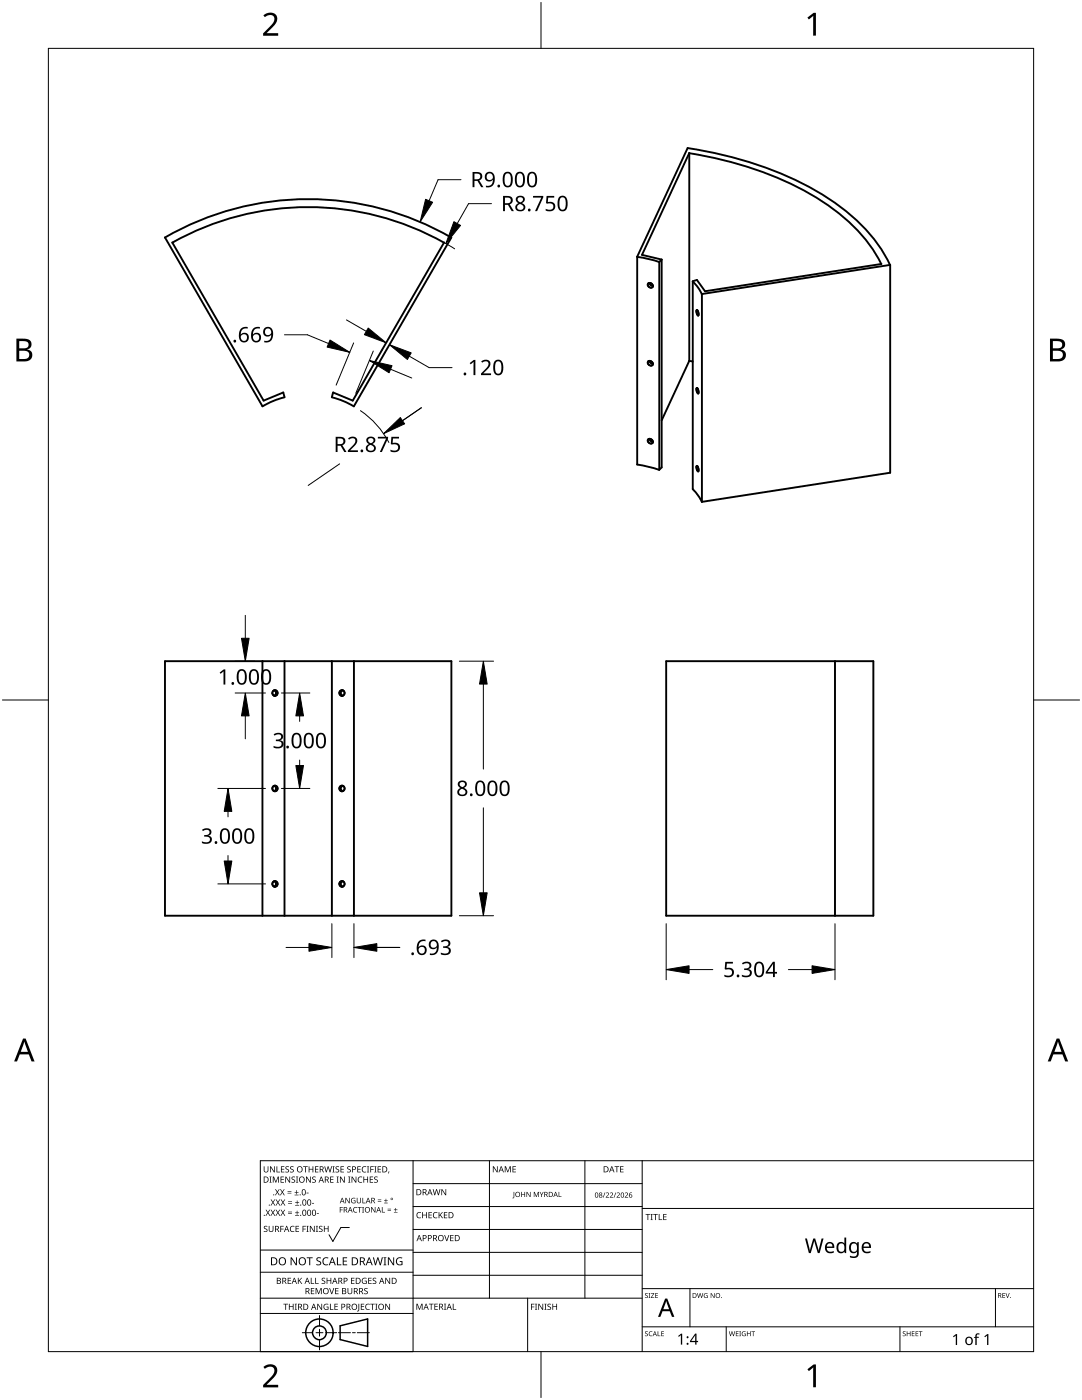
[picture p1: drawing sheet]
<svg xmlns="http://www.w3.org/2000/svg" width="216mm" height="279mm" viewBox="0 0 216 279" stroke-linecap="round" stroke-linejoin="round" font-family="sans-serif">
<g fill="none" stroke="#000" stroke-width=".38">
<path d="M137.2 29.5a70.9 70.9 0 0 1 29.2 10.9 32.6 32.6 0 0 1 11.2 12.5M137.2 29.5l-10.1 21.7v41.5M137.5 30.6a67.2 67.2 0 0 1 28.6 11 30.9 30.9 0 0 1 9.8 11.1M32.9 47.4a57 57 0 0 1 57.1 0M32.9 47.4l19.5 33.7M34.4 48.4a55.3 55.3 0 0 1 54.2 0M34.4 48.4l18.2 31.6 3.9-1.7 .3 1-2 .6-2.4 1.2M88.6 48.4l-18.2 31.6-3.9-1.7-.3 1 2 .6 2.4 1.2M90.1 47.4l-19.5 33.7M127.1 51.3l2 .3 2.4 .7M129.2 56.9a.52 .52 0 0 1 .6-.4 .52 .52 0 0 1 .5 .5M129.2 56.8a.52 .52 0 0 0 .5 .6 .52 .52 0 0 0 .6-.4"/>
<path d="M129.5 56.5l.3 .4 .5 .1M132 51.8v41.5l-.5 .5v-41.5M132 51.8l-.5 .5M132 51.8l-3.9-.9 9.4-20.4v41.5l-5.5 11.9M138.2 56.2l1.1 1.2 .7 1.3M140.1 58.7l37.5-5.8v41.4l-37.5 5.9zM175.9 52.7l-35.2 5.4-1.6-2.2-.9 .2v41.5l1.1 1.3 .7 1.3M129.5 72.1l.3 .3 .5 .2M129.6 72a.53 .53 0 0 0-.2 .8 .53 .53 0 0 0 .8 .1M129.6 72l.4 .1 .3 .5M130.2 72.8v.1M130.3 72.6l-.1 .2"/>
<path d="M137.5 72.1h.7M139 61.9v.6l.3 .5M139 77.4v.6l.3 .5M139 61.9h.1M139 61.9l.3 .4v.7M139 77.4h.1M139 77.4l.3 .5v.6M139.3 63h.1M139.3 78.5h.1M127.1 92.7l2.6 .5 1.8 .6M129.3 87.8a.6 .6 0 0 0 .2 .6 .6 .6 0 0 0 .7 0M129.5 87.6l.3 .4 .5 .1"/>
<path d="M129.6 87.6l-.3 .1M129.6 87.6l.6 .3M130.2 87.9l-.1 .2M130.2 87.9l.1 .2M130.2 88.4h.1M130.3 88.1l-.1 .3M139 93v.6l.3 .5M139 93h.1M139 93l.3 .4v.7M139.3 94.1h.1M32.9 132h57.2v50.8h-57.2zM52.4 132v50.8"/>
<path d="M54.7 138.8l.2 .1M54.7 138.9a.56 .56 0 0 0 .4-.6 .56 .56 0 0 0-.4-.5 .55 .55 0 0 1 .7 .4 .55 .55 0 0 1-.5 .7M54.7 137.8a.58 .58 0 0 0-.4 .5 .58 .58 0 0 0 .4 .5M54.9 138.9h.1M56.8 132v50.8M66.2 132v50.8M68.2 137.7a.56 .56 0 0 0-.5 .6 .56 .56 0 0 0 .5 .6M68.2 137.7l.2 .1M68.2 137.7h.1M68.4 138.9h-.2M68.4 137.8a.56 .56 0 0 0-.4 .5 .56 .56 0 0 0 .4 .6M68.4 137.8h.1"/>
<path d="M68.4 137.8a.58 .58 0 0 1 .4 .5 .58 .58 0 0 1-.4 .5M70.6 132v50.8M132.9 132h41.4v50.8h-41.4zM166.6 132v50.8M54.7 157.9h.2M54.7 157.9a.56 .56 0 0 0 .4-.5 .56 .56 0 0 0-.4-.6 .55 .55 0 0 1 .7 .5 .55 .55 0 0 1-.5 .6M54.7 156.8a.58 .58 0 0 0-.4 .5 .58 .58 0 0 0 .4 .6M54.9 157.9h.1M68.2 156.8a.56 .56 0 0 0-.5 .6 .56 .56 0 0 0 .5 .5M68.2 156.8h.2M68.2 156.8h.1M68.4 157.9h-.2"/>
<path d="M68.4 156.8a.56 .56 0 0 0-.4 .6 .56 .56 0 0 0 .4 .5M68.4 156.8h.1M68.4 156.8a.58 .58 0 0 1 .4 .6 .58 .58 0 0 1-.4 .5M54.7 176.9l.2 .1M54.7 177a.56 .56 0 0 0 .4-.6 .56 .56 0 0 0-.4-.5 .55 .55 0 0 1 .7 .4 .55 .55 0 0 1-.5 .7M54.7 175.9a.58 .58 0 0 0-.4 .5 .58 .58 0 0 0 .4 .5M54.9 177h.1M68.2 175.8a.56 .56 0 0 0-.5 .6 .56 .56 0 0 0 .5 .6M68.2 175.8l.2 .1M68.2 175.8h.1M68.4 177h-.2M68.4 175.9a.56 .56 0 0 0-.4 .5 .56 .56 0 0 0 .4 .6"/>
<path d="M68.4 175.9h.1M68.4 175.9a.58 .58 0 0 1 .4 .5 .58 .58 0 0 1-.4 .5"/>
</g>
<path d="M9.7 9.7h196.5v260h-196.5z" fill="none" stroke="#000" stroke-width=".2"/>
<path d="M107.9 .5v9.2M.5 139.7h9.2M206.2 139.7h9.2M107.9 269.7v9.2" fill="none" stroke="#000" stroke-width=".2"/>
<g fill="#000">
<path d="M52.6 3.1a1.64 1.64 0 0 1 2.7 .4 2.52 2.52 0 0 1-1.1 2.2l-1 .9h2.3v.5h-3v-.4l1.2-1.2a1.95 1.95 0 0 0 .9-2.2 1.23 1.23 0 0 0-1.7 .1zM161.1 3.5l1.2-.9h.5v4.5h-.5v-4l-.9 .8zM52.6 272.8a1.64 1.64 0 0 1 2.7 .4 2.52 2.52 0 0 1-1.1 2.2l-1 1h2.3v.5h-3v-.5l1.2-1.2a1.95 1.95 0 0 0 .9-2.1 1.23 1.23 0 0 0-1.7 .1zM161.1 273.3l1.2-1h.5v4.6h-.5v-4l-.9 .7z"/>
<path d="M3.3 67.6h1.3a1.28 1.28 0 0 1 1.7 1.3 1.04 1.04 0 0 1-.9 .9 1.23 1.23 0 0 1 1 1.4 1.23 1.23 0 0 1-1.5 .9h-1.6zM3.8 70v1.7h1a.86 .86 0 0 0 1-.9 .86 .86 0 0 0-1.1-.8zM3.8 68.1v1.4h.9a.78 .78 0 0 0 1-.8 .78 .78 0 0 0-1.1-.6z"/>
<path d="M209.5 67.6h1.3a1.28 1.28 0 0 1 1.7 1.3 1.04 1.04 0 0 1-.8 .9 1.23 1.23 0 0 1 1 1.4 1.23 1.23 0 0 1-1.6 .9h-1.6zM210.1 70v1.7h.9a.86 .86 0 0 0 1.1-.9 .86 .86 0 0 0-1.1-.8zM210.1 68.1v1.4h.8a.78 .78 0 0 0 1-.8 .78 .78 0 0 0-1.1-.6z"/>
<path d="M4.6 207.3h.5l1.8 4.5h-.6l-.6-1.4h-1.8l-.5 1.4h-.6zM4.8 207.9l-.7 2h1.5z"/>
<path d="M210.8 207.3h.6l1.7 4.5h-.6l-.5-1.4h-1.8l-.6 1.4h-.5zM211.1 207.9l-.7 2h1.4z"/>
</g>
<g fill="none" stroke="#000" stroke-width=".2">
<path d="M82.4 231.6v38.1h-30.5v-38.1h154.3M82.4 236.2h45.7M97.7 231.6v27.5M116.7 231.6v27.5M128.1 231.6v38.1M51.9 259.1h76.2M51.9 253.9h30.5M51.9 249.5h30.5M69.7 245h-1.7l-1.6 2.8-.7-1.4M82.4 240.8h45.7M82.4 245.4h45.7M82.4 249.9h45.7"/>
<path d="M82.4 254.5h45.7M105.3 259.1v10.6M128.1 257.2h78.1M128.1 241.2h78.1M137.7 257.2v7.6M198.6 257.2v7.6M51.9 262.1h30.5M60.3 266h2.1M63.1 266h1.3M63.8 262.5v2.1M63.8 265.3v1.4M63.8 267.3v2.1"/>
<path d="M65.1 266h2.1M67.5 266h2.4M70.3 266h.6M71.3 266h2.4M128.1 264.8h78.1M144.9 264.8v4.9M179.6 264.8v4.9"/>
</g>
<g fill="#000">
<path d="M52.6 232.8h.2v.8a.32 .32 0 0 0 .3 .3 .32 .32 0 0 0 .3-.3v-.8h.2v.8a.47 .47 0 0 1-.5 .4 .47 .47 0 0 1-.5-.5zM53.8 234.8h.4l-.1 .1v1l.1 .1h-.4l.1-.1v-1zM53.9 232.8h.2l.6 1v-1h.1v1.2h-.1l-.7-1v1h-.1zM54.4 234.8h.3l.3 1 .4-1h.3v1.2h-.2v-1l-.4 1h-.1l-.4-1v1h-.2zM55.2 232.8h.1v1h.6v.2h-.7zM54.9 237.3h.1l.3 .5 .3-.5h.2l-.4 .6 .4 .7h-.1l-.4-.6-.3 .6h-.1l.4-.7zM56 234.8h.7v.1h-.6v.4h.5v.2h-.5v.4h.6v.1h-.7zM56.1 232.8h.6v.1h-.5v.4h.5v.1h-.5v.4h.5v.2h-.6zM55.9 237.3h.1l.3 .5 .3-.5h.2l-.4 .6 .4 .7h-.1l-.4-.6-.3 .6h-.2l.5-.7zM57.4 238.1h.8v.1h-.8zM57.4 237.7h.8v.1h-.8zM57.5 239.8h.8v.1h-.8z"/>
<path d="M57 232.9l.4-.1h.3l-.1 .1a.25 .25 0 0 0-.4-.1 .25 .25 0 0 0 0 .4l.4 .3 .1 .2-.3 .3-.5-.1v-.1h.2a.27 .27 0 0 0 .4-.1 .27 .27 0 0 0-.3-.3l-.2-.2zM56.9 234.8h.2l.7 1-.1-1h.2v1.2h-.2l-.6-1v1h-.2zM57.9 232.9l.5-.1h.2v.1a.25 .25 0 0 0-.4-.1 .25 .25 0 0 0 0 .4l.4 .3v.2l-.2 .3-.5-.1v-.1h.1a.27 .27 0 0 0 .5-.1 .27 .27 0 0 0-.4-.3l-.2-.2zM58.8 238.4h.8v.2h-.8zM58.2 234.9l.4-.1 .3 .1-.1 .1a.25 .25 0 0 0-.4-.1 .25 .25 0 0 0 0 .4 .42 .42 0 0 1 .5 .5 .42 .42 0 0 1-.7 .2l-.1-.2 .2 .1a.27 .27 0 0 0 .5-.2 .27 .27 0 0 0-.4-.3l-.2-.2zM59.1 237.5h.1v.4h.4v.1h-.4v.4h-.1v-.4h-.3v-.1h.3zM59.2 239.6h.2v.3h.3v.2h-.3v.3h-.2v-.3h-.3v-.2h.3zM59.1 234.8h.4l-.1 .1v1l.1 .1h-.4l.1-.1v-1zM60.5 232.8h.9v.1h-.4v1.1h-.1v-1.1h-.4zM61.2 238h.4v.2h-.4zM61.1 234.8h.1l.7 1v-1h.1v1.2h-.2l-.6-1v1h-.1zM61.6 232.8h.1v.5h.7v-.5h.1v1.2h-.1v-.6h-.7v.6h-.1z"/>
<path d="M62.3 234.9l.5-.1 .2 .1v.1a.25 .25 0 0 0-.4-.1 .25 .25 0 0 0 0 .4 .42 .42 0 0 1 .4 .5 .42 .42 0 0 1-.7 .2v-.2l.1 .1a.27 .27 0 0 0 .5-.2 .27 .27 0 0 0-.4-.3l-.2-.2zM62.9 232.8h.6v.1h-.5v.4h.5v.1h-.5v.4h.5v.2h-.6zM64.7 232.8h.2l.2 1 .3-1h.2l.2 1 .3-1h.1l-.3 1.2h-.1l-.3-1.1-.3 1.1h-.2zM65.9 234.8h.7v.1h-.6v.4h.5v.2h-.5v.4h.6v.1h-.7zM66.3 232.8h.5l-.2 .1v1l.2 .1h-.5l.2-.1v-1zM67.2 234.8h.4l-.1 .1v1l.1 .1h-.4l.1-.1v-1zM67 232.9l.4-.1h.3l-.1 .1a.25 .25 0 0 0-.4-.1 .25 .25 0 0 0 0 .4l.4 .3 .1 .2-.2 .3-.6-.1v-.1h.2a.27 .27 0 0 0 .4-.1 .27 .27 0 0 0-.3-.3l-.2-.2zM67.9 232.8h.7v.1h-.5v.4h.5v.1h-.5v.4h.5v.2h-.7zM67.8 234.8h.2l.7 1v-1h.1v1.2h-.2l-.6-1v1h-.2zM69.5 234.8h.4l-.1 .1v1l.1 .1h-.4l.1-.1v-1zM69.3 232.9l.4-.1h.3l-.1 .1a.25 .25 0 0 0-.3-.1 .25 .25 0 0 0 0 .4l.4 .3v.2l-.2 .3-.5-.1v-.1h.1a.27 .27 0 0 0 .5-.1 .27 .27 0 0 0-.4-.3l-.2-.2zM70.2 239.2l.5-.2 .2 .1v.1a.45 .45 0 0 0-.7 .4 .45 .45 0 0 0 .6 .4v-.3h-.2v-.1h.3v.5a.6 .6 0 0 1-.8-.1 .6 .6 0 0 1 .1-.8z"/>
<path d="M70.1 234.8h.2l.7 1v-1h.1v1.2h-.2l-.6-1v1h-.2zM71.5 235l.5-.2 .3 .1-.1 .1a.49 .49 0 0 0-.7 .4 .49 .49 0 0 0 .7 .5 .52 .52 0 0 1-.6 0 .52 .52 0 0 1-.2-.6zM71.3 232.8h.7v.1h-.6v.4h.5v.1h-.5v.4h.6v.2h-.7zM71.2 239.1h.1v.7a.28 .28 0 0 0 .3 .2 .28 .28 0 0 0 .3-.2v-.7h.1v.7a.42 .42 0 0 1-.4 .4 .42 .42 0 0 1-.4-.4zM72.3 232.9l.4-.1h.4l-.1 .1h-.2a.49 .49 0 0 0-.4 .6 .49 .49 0 0 0 .7 .3 .52 .52 0 0 1-.7 .1 .52 .52 0 0 1-.2-.6zM72.5 234.8h.2v.5h.6v-.5h.1v1.2h-.1v-.5h-.6v.5h-.2zM73.2 232.8h.5l-.2 .1v1l.2 .1h-.5l.2-.1v-1zM73.9 232.8h.7v.1h-.6v.4h.5v.2h-.5v.5h-.1zM73.8 234.8h.7v.1h-.6v.4h.5v.2h-.5v.4h.6v.1h-.7zM74.7 232.8h.4l-.1 .1v1l.1 .1h-.4l.1-.1v-1zM75.4 239.7h.7v.1h-.7zM75.4 239.4h.7v.1h-.7z"/>
<path d="M74.7 234.9l.4-.1 .3 .1-.1 .1a.25 .25 0 0 0-.4-.1 .25 .25 0 0 0 0 .4 .42 .42 0 0 1 .5 .5 .42 .42 0 0 1-.7 .2l-.1-.2 .2 .1a.27 .27 0 0 0 .5-.2 .27 .27 0 0 0-.4-.3l-.2-.2zM75.4 232.8h.6v.1h-.5v.4h.5v.1h-.5v.4h.5v.2h-.6zM77 239.2h.1v.3h.3v.2h-.3v.3h-.1v-.3h-.4v-.2h.4zM77.5 233.8h.2l-.3 .4zM86.3 237.3h.2l.3 1.1 .2-1.1h.2l.3 1.1 .2-1.1h.2l-.3 1.2h-.2l-.3-1-.3 1h-.1zM88.1 237.3h.1l.7 1v-1h.1v1.2h-.1l-.7-1v1h-.1zM98.3 232.8h.2l.7 1v-1h.1v1.2h-.2l-.6-1v1h-.2zM100.7 232.8h.2l.4 .9 .4-.9h.2v1.2h-.1v-1.1l-.4 1.1h-.1l-.4-1.1v1.1h-.2zM102.5 237.9h.1v1l-.3 .3-.1-.2 .3-.1zM102.3 232.8h.6v.1h-.5v.4h.5v.1h-.5v.4h.5v.2h-.6zM104 237.9h.1v.4h.5v-.4h.2v1h-.2v-.5h-.5v.5h-.1zM105.1 237.9h.1l.5 .8v-.8h.2v1h-.2l-.5-.9v.9h-.1z"/>
<path d="M106.5 237.9h.2l.3 .8 .3-.8h.2v1h-.1v-.9l-.4 .9-.4-.9v.9h-.1zM107.7 237.9h.1l.3 .5 .2-.5h.2l-.4 .6v.4h-.1v-.4zM111.5 237.9h.1v.9h.4v.1h-.5zM120.7 238h.1l-.4 1h-.1zM120.9 238.1a.37 .37 0 0 1 .6 0 .37 .37 0 0 1-.3 .6l-.2 .2h.5v.1h-.6l.2-.4a.27 .27 0 0 0 .3-.3 .27 .27 0 0 0-.4-.2zM121.7 238.1a.37 .37 0 0 1 .6 0 .37 .37 0 0 1-.2 .6l-.3 .2h.6v.1h-.7l.3-.4a.27 .27 0 0 0 .2-.3 .27 .27 0 0 0-.3-.2zM122.8 238h.2l-.4 1h-.2zM122.6 232.8h.9v.1h-.3v1.1h-.2v-1.1h-.4zM123 238.1a.37 .37 0 0 1 .6 0 .37 .37 0 0 1-.2 .6l-.2 .2h.5v.1h-.7l.3-.4a.27 .27 0 0 0 .3-.3 .27 .27 0 0 0-.4-.2zM123.7 232.8h.7v.1h-.5v.4h.5v.1h-.5v.4h.5v.2h-.7zM124.7 238.1a.37 .37 0 0 1 .6 0 .37 .37 0 0 1-.3 .6l-.2 .2h.5v.1h-.6l.2-.4a.27 .27 0 0 0 .3-.3 .27 .27 0 0 0-.4-.2zM52.7 244.8l.4-.2 .3 .1-.1 .1a.25 .25 0 0 0-.4-.1 .25 .25 0 0 0 0 .4l.4 .2 .1 .3-.3 .3-.5-.1v-.1h.2a.27 .27 0 0 0 .4-.1 .27 .27 0 0 0-.3-.3l-.2-.2z"/>
<path d="M53 241.4h.2l.3 .5 .3-.5h.1l-.4 .6 .4 .6h-.1l-.3-.5-.4 .5h-.1l.4-.6zM53.6 244.6h.2v.8a.32 .32 0 0 0 .3 .3 .32 .32 0 0 0 .3-.3v-.8h.2v.8a.47 .47 0 0 1-.5 .5 .47 .47 0 0 1-.5-.5zM54 241.4h.2l.3 .5 .3-.5h.1l-.4 .6 .4 .6h-.1l-.4-.5-.3 .5h-.1l.4-.6zM54 239.4h.2l.3 .5 .3-.5h.1l-.4 .6 .5 .6h-.2l-.3-.5-.4 .5h-.1l.4-.6zM55 241.4h.2l.2 .5 .3-.5h.2l-.4 .6 .4 .6h-.1l-.4-.5-.3 .5h-.1l.4-.6zM55 239.4h.2l.3 .5 .3-.5h.1l-.4 .6 .4 .6h-.1l-.3-.5-.4 .5h-.1l.4-.6zM55.9 244.6h.7v.2h-.5v.4h.5v.1h-.5v.6h-.2zM56 241.4h.1l.3 .5 .3-.5h.2l-.4 .6 .4 .6h-.1l-.4-.5-.3 .5h-.1l.4-.6zM56 239.4h.2l.3 .5 .3-.5h.1l-.4 .6 .4 .6h-.1l-.4-.5-.3 .5h-.1l.4-.6zM57.5 242.2h.8v.1h-.8zM57.5 241.8h.8v.1h-.8zM57.5 240.1h.8v.1h-.8z"/>
<path d="M57.4 255h.7v.1h-.5v.4h.4v.2h-.4v.4h.5v.1h-.7zM58 244.8l.4-.2 .4 .1-.1 .1a.49 .49 0 0 0-.7 .5 .49 .49 0 0 0 .7 .4 .52 .52 0 0 1-.6 .1 .52 .52 0 0 1-.3-.6zM58.9 242.5h.8v.1h-.8zM58.9 240.5h.8v.1h-.8zM58 250.9h.2l.9 1.3v-1.3h.1v1.6h-.2l-.8-1.3v1.3h-.2zM59.2 241.6h.1v.4h.4v.1h-.4v.3h-.1v-.3h-.3v-.1h.3zM59 244.6h.7v.2h-.6v.4h.5v.1h-.5v.4h.6v.2h-.7zM59.4 255h.2v.6l.5-.6h.2l-.5 .5 .5 .7h-.2l-.4-.6-.1 .6h-.2zM60.4 244.6h.6v.2h-.5v.4h.5v.1h-.5v.6h-.1zM61.2 244.6h.4l-.2 .2v.9l.2 .2h-.4l.1-.2v-.9zM61.2 250.9h1.2v.2h-.5v1.4h-.2v-1.4h-.5zM62 255h.2v1.1h.5v.1h-.7z"/>
<path d="M62.2 240.1h.5v.1h-.5zM62 257.1h.7v.1h-.5v.4h.5v.1h-.5v.4h.5v.2h-.7zM61.8 244.6h.2l.7 1.1-.1-1.1h.2v1.3h-.2l-.6-1v1h-.2zM62.9 255h.2v1.1h.5v.1h-.7zM63.2 242.1h.4v.2h-.4zM63 244.6h.5l-.2 .2v.9l.2 .2h-.5l.2-.2v-.9zM63 257.1h.2l.4 1 .4-1h.2v1.2h-.2v-1.1l-.4 1.1h-.1l-.4-1.1v1.1h-.1zM63.2 251.1l.3-.2 .6 .1-.2 .1a.33 .33 0 0 0-.6 .2 .33 .33 0 0 0 .4 .4 .47 .47 0 0 1 .4 .6 .47 .47 0 0 1-.7 .2h-.3v-.2h.2a.35 .35 0 0 0 .6-.2 .35 .35 0 0 0-.5-.4l-.3-.2zM63.7 244.8l.4-.2 .3 .1-.1 .1a.25 .25 0 0 0-.4-.1 .25 .25 0 0 0 0 .4l.4 .2 .1 .3-.3 .3-.5-.1v-.1h.2a.27 .27 0 0 0 .4-.1 .27 .27 0 0 0-.3-.3l-.2-.2zM64.2 255.1l.5-.1 .2 .1v.1a.25 .25 0 0 0-.4-.1 .25 .25 0 0 0 0 .4l.4 .2v.3l-.2 .2h-.5v-.2l.1 .1a.27 .27 0 0 0 .5-.2 .27 .27 0 0 0-.4-.3l-.2-.2zM64.5 251.1l.6-.2 .4 .1v.2a.64 .64 0 0 0-1 .5 .64 .64 0 0 0 1 .6v.2a.83 .83 0 0 1-1.1-.3 .83 .83 0 0 1 .1-1.1zM64.6 244.6h.2v.6h.6v-.6h.2v1.3h-.2v-.6h-.6v.6h-.2z"/>
<path d="M65.7 257.1h.1l.4 1 .3-1h.2l-.4 1.2h-.2zM65.2 255h.1v.5h.6v-.5h.2v1.2h-.2v-.5h-.6v.5h-.1zM67.2 250.9h.2v1.4h.7v.2h-.9zM66.9 257.1h.6v.1h-.5v.4h.5v.1h-.5v.4h.5v.2h-.6zM67.8 240.9h.6v.1h-.5v.4h.5v.1h-.5v.5h-.1zM68.4 250.9h.9v.2h-.7v.5h.6v.2h-.6v.5h.7v.2h-.9zM68.9 239.1h.2l.6 .9v-.9h.1v1h-.2l-.6-.9v.9h-.1zM69.3 257.1h.2v.7a.32 .32 0 0 0 .3 .4 .32 .32 0 0 0 .3-.4v-.7h.2v.7a.47 .47 0 0 1-.5 .5 .47 .47 0 0 1-.5-.5zM70 255h.7v.1h-.5v.4h.5v.2h-.5v.4h.5v.1h-.7zM70.6 241l.4-.1h.3l-.1 .2a.44 .44 0 0 0-.6 .4 .44 .44 0 0 0 .6 .3 .52 .52 0 0 1-.7 0 .52 .52 0 0 1 .1-.8zM71.4 240.9h.8v.1h-.4v1h-.1v-1h-.3zM72.3 239.1h.2v.9h.4v.1h-.6z"/>
<path d="M72.3 240.9h.3l-.1 .1v.9l.1 .1h-.3l.1-.1v-.9zM72.3 255.2l.5-.2 .4 .1-.1 .1a.5 .5 0 0 0-.8 .4 .5 .5 0 0 0 .7 .5v-.4h-.2v-.1h.4v.6a.66 .66 0 0 1-.9-.1 .66 .66 0 0 1 0-.9zM72.7 257.2l.4-.2 .3 .1-.1 .1a.25 .25 0 0 0-.4-.1 .25 .25 0 0 0 0 .4 .42 .42 0 0 1 .5 .6 .42 .42 0 0 1-.7 .2l-.1-.2h.2a.27 .27 0 0 0 .5-.1 .27 .27 0 0 0-.4-.3l-.2-.2zM73.5 255h.7v.1h-.6v.4h.5v.2h-.5v.4h.6v.1h-.7zM74.1 240.9h.1l.6 .9v-.9h.1v1.1h-.1l-.6-.9v.9h-.1zM74.4 255.1l.4-.1 .3 .1-.1 .1a.25 .25 0 0 0-.4-.1 .25 .25 0 0 0 0 .4l.4 .2 .1 .3-.2 .2h-.6v-.2l.2 .1a.27 .27 0 0 0 .5-.2 .27 .27 0 0 0-.4-.3l-.2-.2zM74.4 250.9h.2l.3 1.4 .4-1.4h.2l.4 1.4 .3-1.4h.2l-.4 1.6h-.2l-.4-1.3-.4 1.3h-.2zM76.2 240.9h.1v1h.5v.1h-.6zM76.6 240h.8v.1h-.8zM76.5 250.9h.6l-.2 .2v1.3l.2 .1h-.6l.2-.1v-1.3zM77.3 241.5h.7v.2h-.7zM77.3 241.2h.7v.1h-.7z"/>
<path d="M76.9 255h.2l.6 1v-1h.1v1.2h-.1l-.7-1v1h-.1zM78.6 241.9h.7v.1h-.7zM77.4 250.9h.2l.9 1.3v-1.3h.2v1.6h-.3l-.8-1.3v1.3h-.2zM78.9 241.1h.1v.3h.3v.1h-.3v.3h-.1v-.3h-.3v-.1h.3zM79.2 251.1l.7-.2 .4 .1-.1 .2a.65 .65 0 0 0-1 .5 .65 .65 0 0 0 .9 .6v-.4h-.3v-.2h.5v.7a.86 .86 0 0 1-1.1-.1 .86 .86 0 0 1 0-1.2zM83.3 242.1l.4-.2 .3 .1v.1a.49 .49 0 0 0-.7 .4 .49 .49 0 0 0 .7 .5 .52 .52 0 0 1-.7 0 .52 .52 0 0 1-.2-.6zM84.2 241.9h.2v.5h.6v-.5h.2v1.2h-.2v-.5h-.6v.5h-.2zM85.5 241.9h.7v.1h-.5v.4h.4v.2h-.4v.4h.5v.1h-.7zM86.5 242.1l.5-.2 .3 .1-.1 .1a.49 .49 0 0 0-.7 .4 .49 .49 0 0 0 .8 .5 .52 .52 0 0 1-.7 0 .52 .52 0 0 1-.2-.6zM87.5 241.9h.2v.6l.5-.6h.2l-.5 .5 .5 .7h-.2l-.4-.6-.1 .6h-.2zM88.6 246.5h.2l.3 1 .4-1h.2l-.5 1.2h-.1zM88.6 241.9h.7v.1h-.6v.4h.5v.2h-.5v.4h.6v.1h-.7z"/>
<path d="M89.8 246.5h.7v.1h-.5v.4h.5v.1h-.5v.5h.5v.1h-.7zM128.7 258.2l.4-.1h.2l-.1 .1a.24 .24 0 0 0-.3 0 .24 .24 0 0 0-.1 .3 .24 .24 0 0 0 .4 .1l.1 .1-.1 .3h-.4l-.1-.1a.24 .24 0 0 0 .3 .1 .24 .24 0 0 0 .1-.3l-.4-.3zM128.8 242.3h.9v.1h-.3v1.1h-.2v-1.1h-.4zM129.4 258.1h.4l-.1 .1v.7l.1 .1h-.4l.1-.1v-.7zM129.8 242.3h.5l-.2 .1v1l.2 .1h-.5l.2-.1v-1zM129.9 258.1h.6l-.5 .8h.6v.1h-.7l.5-.8h-.5zM130.3 242.3h1v.1h-.4v1.1h-.2v-1.1h-.4zM130.7 258.1h.6v.1h-.4v.3h.4v.1h-.4v.3h.4v.1h-.6zM131.4 242.3h.2v1.1h.5v.1h-.7zM132.3 242.3h.7v.1h-.5v.4h.5v.1h-.5v.5h.5v.1h-.7zM139.1 258.1h.1l.2 .8 .2-.8h.2l.2 .8 .2-.8h.1l-.2 .9h-.2l-.2-.8-.2 .8h-.2zM140.6 258.2l.3-.1h.3l-.1 .1a.4 .4 0 0 0-.6 .4 .4 .4 0 0 0 .6 .3v-.3l-.2-.1h.3v.5a.53 .53 0 0 1-.7-.1 .53 .53 0 0 1 .1-.7z"/>
<path d="M141.8 258.1h.2l.5 .8v-.8h.1v.9h-.2l-.5-.8v.8h-.1zM160.6 247.2h.4l.6 2.4 .7-2.4h.4l.7 2.4 .5-2.4h.4l-.8 2.9h-.3l-.7-2.5-.7 2.5h-.4zM200 258.1h.6v.1h-.5v.3h.4v.1h-.4v.3h.5v.1h-.6zM200.6 258.1h.2l.2 .8 .3-.8h.2l-.4 .9h-.1zM56.5 260.2h1v.1h-.4v1.1h-.2v-1.1h-.4zM57.6 260.2h.2v.5h.6v-.5h.2v1.2h-.2v-.6h-.6v.6h-.2zM58.8 260.2h.4l-.1 .1v1l.1 .1h-.4l.2-.1v-1zM63.3 260.2h.2l.6 1v-1h.2v1.2h-.2l-.7-1 .1 1h-.2zM64.7 260.3l.6-.1 .2 .1v.1a.5 .5 0 0 0-.8 .4 .5 .5 0 0 0 .7 .5v-.4h-.3v-.1h.4v.6a.66 .66 0 0 1-.8-.2 .66 .66 0 0 1 0-.9zM65.8 260.2h.2v1.1h.5v.1h-.7zM66.7 260.2h.7v.1h-.5v.4h.5v.1h-.5v.5h.5v.1h-.7zM71.5 260.2h.2v1.3l-.1 .2h-.3l-.1-.1 .3-.2z"/>
<path d="M72 260.2h.7v.1h-.5v.4h.4v.1h-.4v.5h.5v.1h-.7zM73 260.3l.5-.1 .3 .1-.1 .1a.49 .49 0 0 0-.7 .4 .49 .49 0 0 0 .8 .4 .52 .52 0 0 1-.7 .1 .52 .52 0 0 1-.2-.6zM73.9 260.2h.9v.1h-.4v1.1h-.1v-1.1h-.4zM74.9 260.2h.4l-.1 .1v1l.1 .1h-.4l.1-.1v-1zM76.9 260.2h.1l.7 1v-1h.1v1.2h-.1l-.7-1v1h-.1zM83.1 260.2h.2l.4 1 .4-1h.2v1.2h-.1v-1.1l-.4 1.1h-.2l-.4-1.1v1.1h-.1zM85.6 260.2h.9v.1h-.4v1.1h-.1v-1.1h-.4zM86.7 260.2h.7v.1h-.6v.4h.5v.1h-.5v.5h.6v.1h-.7zM88.6 260.2h.4l-.1 .1v1l.1 .1h-.4l.1-.1v-1zM90.3 260.2h.2v1.1h.5v.1h-.7zM106 260.2h.6v.1h-.5v.5h.5v.1h-.5v.5h-.1zM106.7 260.2h.5l-.2 .1v1l.2 .1h-.5l.2-.1v-1z"/>
<path d="M107.4 260.2h.2l.6 1v-1h.2v1.2h-.2l-.6-1v1h-.2zM108.6 260.2h.5l-.2 .1v1l.2 .1h-.5l.2-.1v-1zM109.3 260.3l.4-.1h.2v.2a.25 .25 0 0 0-.4-.1 .25 .25 0 0 0 0 .4l.4 .2 .1 .3-.3 .2h-.5v-.2l.2 .1a.27 .27 0 0 0 .4-.2 .27 .27 0 0 0-.3-.3l-.3-.2zM110.2 260.2h.2v.5h.6v-.5h.2v1.2h-.2v-.6h-.6v.6h-.2zM128.7 265.8l.4-.1h.2l-.1 .1a.24 .24 0 0 0-.3 0 .24 .24 0 0 0-.1 .3 .24 .24 0 0 0 .4 .1l.1 .2-.1 .2-.4 .1-.1-.2a.24 .24 0 0 0 .3 .1 .24 .24 0 0 0 .1-.3l-.4-.2zM129.6 265.8l.6-.1-.3 .1a.4 .4 0 0 0-.3 .5 .4 .4 0 0 0 .5 .2 .46 .46 0 0 1-.6 0 .46 .46 0 0 1 .1-.7zM131.2 265.7h.1v.8h.5v.2h-.6zM131.9 265.7h.6v.1h-.4v.3h.4v.1h-.4v.4h.4v.1h-.6zM135.3 266.6l.6-.4h.2v2.1h-.2v-1.9l-.5 .4zM145.5 265.7h.1l.2 .8 .2-.8h.1l.3 .8 .2-.8h.1l-.3 1h-.1l-.2-.9-.3 .9h-.1zM146.8 265.7h.6v.1h-.4v.3h.3v.1h-.3v.4h.4v.1h-.6zM147.5 265.7h.4l-.2 .1v.8l.2 .1h-.4l.1-.1v-.8z"/>
<path d="M148.1 265.8l.7-.1-.1 .1a.4 .4 0 0 0-.6 .4 .4 .4 0 0 0 .6 .3v-.2l-.2-.2h.3v.5a.53 .53 0 0 1-.7-.1 .53 .53 0 0 1 0-.7zM149 265.7h.2v.4h.5v-.4h.1v1h-.1v-.5h-.5v.5h-.2zM149.9 265.7h.8v.1h-.3v.9h-.2v-.9h-.3zM180.2 265.8l.3-.1h.2v.1a.24 .24 0 0 0-.3 0 .24 .24 0 0 0-.1 .3 .24 .24 0 0 0 .3 .1l.1 .2-.1 .2-.4 .1-.1-.2a.24 .24 0 0 0 .4 .1 .24 .24 0 0 0 0-.3l-.3-.2zM180.9 265.7h.2v.4h.5v-.4h.1v1h-.1v-.5h-.5v.5h-.2zM181.9 265.7h.6v.1h-.4v.3h.4v.1h-.4v.4h.4v.1h-.6zM182.7 265.7h.5v.1h-.4v.3h.4v.1h-.4v.4h.4v.1h-.5zM183.3 265.7h.8v.1h-.3v.9h-.2v-.9h-.3zM190.2 266.7l.6-.5h.2v2.2h-.3v-1.9l-.4 .4zM194.7 266.2l.3-.1h.5l-.1 .3-.4-.1-.1 .2v.3h.4v.2h-.4v1.4h-.3v-1.4h-.3v-.1l.3-.1zM196.4 266.7l.6-.5h.2v2.2h-.2v-1.9l-.5 .4z"/>
<path d="M52.6 234.8h.4a.61 .61 0 0 1 .6 .6 .61 .61 0 0 1-.6 .6h-.4zM52.8 234.9v1h.1a.48 .48 0 0 0 .5-.5 .48 .48 0 0 0-.4-.5z"/>
<path d="M59.2 233.4a.61 .61 0 0 1 1.2 0 .61 .61 0 0 1-1.2 0zM59.5 233a.47 .47 0 0 0-.1 .7 .47 .47 0 0 0 .8 0v-.1a.45 .45 0 0 0-.1-.6 .45 .45 0 0 0-.6 0z"/>
<path d="M59.6 235.4a.61 .61 0 0 1 1.2 0 .61 .61 0 0 1-1.2 0zM60 235l-.2 .4a.45 .45 0 0 0 .7 .4 .45 .45 0 0 0 0-.8l-.2-.1z"/>
<path d="M60.4 237.4a.51 .51 0 0 1 .6 .1 .51 .51 0 0 1 0 .7 .44 .44 0 0 1-.6 .3 .44 .44 0 0 1-.2-.6zM60.4 237.5v.1a.48 .48 0 0 0 .3 .8 .53 .53 0 0 0 .2-.5 .53 .53 0 0 0-.4-.4z"/>
<path d="M60.5 239.5a.44 .44 0 0 1 .5 0 .44 .44 0 0 1 .1 .5 .46 .46 0 0 1-.4 .6 .46 .46 0 0 1-.4-.7zM60.6 239.6l-.1 .4a.31 .31 0 0 0 .2 .5 .31 .31 0 0 0 .3-.5l-.1-.4z"/>
<path d="M61.4 239.5a.44 .44 0 0 1 .6 0 .44 .44 0 0 1 .1 .5 .46 .46 0 0 1-.5 .6 .46 .46 0 0 1-.3-.7zM61.5 239.6l-.1 .4a.31 .31 0 0 0 .3 .5 .31 .31 0 0 0 .2-.5v-.4z"/>
<path d="M63.8 232.8h.3a.35 .35 0 0 1 .5 .2 .35 .35 0 0 1-.3 .4l.4 .6h-.2l-.3-.5h-.3v.5h-.1zM63.9 232.9v.4h.2a.23 .23 0 0 0 .3-.2 .23 .23 0 0 0-.3-.2z"/>
<path d="M64 234.8h.2l.4 1.2h-.1l-.2-.4h-.4l-.2 .4h-.1zM64.1 235l-.2 .5h.4z"/>
<path d="M64.8 234.8h.3a.35 .35 0 0 1 .5 .2 .35 .35 0 0 1-.3 .5l.4 .5h-.2l-.3-.5h-.2v.5h-.2zM65 234.9v.5h.1a.23 .23 0 0 0 .3-.2 .23 .23 0 0 0-.3-.3z"/>
<path d="M70.3 232.8h.6l.1 .2-.1 .4-.5 .1v.5h-.1zM70.4 232.9v.5a.29 .29 0 0 0 .5-.3 .29 .29 0 0 0-.5-.2z"/>
<path d="M74.1 239.1h.3a.31 .31 0 0 1 .4 .2 .31 .31 0 0 1-.2 .4l.3 .4h-.2l-.2-.4h-.3v.4h-.1zM74.2 239.2v.4h.2a.21 .21 0 0 0 .3-.2 .21 .21 0 0 0-.3-.2z"/>
<path d="M76.3 232.8h.4a.54 .54 0 0 1 .6 .6 .56 .56 0 0 1-.7 .6h-.3zM76.5 232.9v.9h.1a.48 .48 0 0 0 .5-.4 .48 .48 0 0 0-.4-.5z"/>
<path d="M77.9 239.3a.25 .25 0 0 1 .5 0 .25 .25 0 0 1-.5 0zM78 239.3a.15 .15 0 0 0 .3 0 .15 .15 0 0 0-.3 0z"/>
<path d="M83.1 237.3h.4a.61 .61 0 0 1 .6 .6 .61 .61 0 0 1-.7 .6h-.3zM83.3 237.5v.9h.1a.43 .43 0 0 0 .5-.5 .41 .41 0 0 0-.4-.4z"/>
<path d="M84.3 237.3h.4a.35 .35 0 0 1 .4 .3 .35 .35 0 0 1-.2 .4l.3 .5h-.2l-.3-.5h-.2v.5h-.2zM84.5 237.5v.4h.2a.23 .23 0 0 0 .3-.2 .23 .23 0 0 0-.3-.2z"/>
<path d="M85.7 237.3h.1l.5 1.2h-.1l-.2-.3h-.5l-.1 .3h-.2zM85.8 237.5l-.2 .5h.4z"/>
<path d="M99.9 232.7h.2l.5 1.3h-.2l-.2-.4h-.4l-.2 .4h-.1zM100 232.9l-.2 .6h.4z"/>
<path d="M102.7 238.4a.55 .55 0 0 1 1.1 0 .55 .55 0 0 1-1.1 0zM103 238.4a.38 .38 0 0 0 .7 0 .38 .38 0 0 0-.7 0z"/>
<path d="M108.6 237.9h.3a.29 .29 0 0 1 .4 .2 .29 .29 0 0 1-.2 .3l.2 .5h-.1l-.3-.4h-.2v.4h-.1zM108.7 238v.4h.2a.2 .2 0 0 0 .2-.2 .2 .2 0 0 0-.2-.2z"/>
<path d="M109.5 237.9h.3a.51 .51 0 0 1 .5 .5 .51 .51 0 0 1-.5 .5h-.3zM109.6 238v.8l.4-.1 .2-.2v-.3z"/>
<path d="M110.8 237.9h.1l.4 1h-.1l-.1-.3h-.4l-.2 .3h-.1zM110.9 238l-.2 .5h.3z"/>
<path d="M118.8 238.1h.4l.2 .5a.38 .38 0 0 1-.5 .4 .38 .38 0 0 1-.2-.6zM118.9 238.1l-.1 .2a.38 .38 0 0 0 .3 .6 .41 .41 0 0 0 .2-.5 .41 .41 0 0 0-.4-.3z"/>
<path d="M119.6 238.1l.3-.1a.25 .25 0 0 1 .3 .2 .25 .25 0 0 1-.2 .3 .29 .29 0 0 1 .1 .4 .29 .29 0 0 1-.5 0 .29 .29 0 0 1 .1-.4l-.1-.2zM119.6 238.8a.2 .2 0 0 0 .4 0 .2 .2 0 0 0-.4 0zM119.7 238.3a.17 .17 0 0 0 .3 0 .17 .17 0 0 0-.3 0z"/>
<path d="M120.5 232.8h.3a.61 .61 0 0 1 .6 .6 .61 .61 0 0 1-.6 .6h-.3zM120.6 232.9v.9h.2a.43 .43 0 0 0 .5-.4 .41 .41 0 0 0-.5-.5z"/>
<path d="M122 232.7h.1l.5 1.3h-.1l-.2-.4h-.5l-.1 .4h-.2zM122.1 232.9l-.2 .6h.4z"/>
<path d="M124 238.1l.1-.1a.51 .51 0 0 1 .4 .5 .51 .51 0 0 1-.5 .5l-.1-.4zM124.1 238.1l-.1 .2a.38 .38 0 0 0 .3 .6 .41 .41 0 0 0 .1-.5 .41 .41 0 0 0-.3-.3z"/>
<path d="M125.6 238.1l.5-.1-.4 .2-.1 .3a.33 .33 0 0 1 .5 .1 .33 .33 0 0 1-.2 .5 .33 .33 0 0 1-.4-.4zM125.6 238.7a.25 .25 0 0 0 .5 0 .25 .25 0 0 0-.5 0z"/>
<path d="M54.9 244.6h.3a.35 .35 0 0 1 .4 .3 .35 .35 0 0 1-.2 .4l.3 .6h-.1l-.3-.5h-.3v.5h-.1zM55 244.8v.4h.2a.23 .23 0 0 0 .3-.2 .23 .23 0 0 0-.3-.2z"/>
<path d="M55.2 255h.4a.31 .31 0 0 1 .4 .2 .31 .31 0 0 1-.2 .4 .33 .33 0 0 1 .3 .4 .33 .33 0 0 1-.4 .2h-.5zM55.4 255.7v.4h.2a.23 .23 0 0 0 .3-.2 .23 .23 0 0 0-.3-.2zM55.4 255.1v.4h.2a.21 .21 0 0 0 .3-.2 .21 .21 0 0 0-.3-.2z"/>
<path d="M54.1 250.9h.5a.71 .71 0 0 1 .7 .8 .73 .73 0 0 1-.8 .8h-.4zM54.3 251.1v1.2h.2a.62 .62 0 0 0 .6-.6 .62 .62 0 0 0-.6-.6z"/>
<path d="M56.3 255h.4a.35 .35 0 0 1 .4 .3 .35 .35 0 0 1-.2 .4l.3 .5h-.2l-.3-.5h-.2v.5h-.2zM56.5 255.1v.5h.2a.23 .23 0 0 0 .3-.2 .23 .23 0 0 0-.3-.3z"/>
<path d="M55.8 251.1a.74 .74 0 0 1 .9-.1 .74 .74 0 0 1 .4 .7 .77 .77 0 0 1-1.1 .8 .77 .77 0 0 1-.3-1.3zM56 251.2l-.2 .5a.56 .56 0 0 0 .7 .6 .56 .56 0 0 0 .3-.9 .51 .51 0 0 0-.8-.2z"/>
<path d="M57.1 244.6h.2l.4 1.3h-.1l-.2-.4h-.4l-.2 .4h-.1zM57.2 244.8l-.2 .6h.4z"/>
<path d="M58.7 255h.1l.5 1.2h-.2l-.1-.3h-.5l-.2 .3h-.1zM58.7 255.2l-.2 .5h.4z"/>
<path d="M59.8 251.1a.74 .74 0 0 1 .8-.1 .74 .74 0 0 1 .5 .7 .77 .77 0 0 1-1.1 .8 .77 .77 0 0 1-.3-1.3zM60 251.2l-.2 .5a.56 .56 0 0 0 .7 .6 .56 .56 0 0 0 .3-.9 .51 .51 0 0 0-.8-.2z"/>
<path d="M60.5 241.5a.44 .44 0 0 1 .5 0 .44 .44 0 0 1 .1 .5 .46 .46 0 0 1-.4 .7 .46 .46 0 0 1-.4-.7zM60.6 241.6l-.1 .2a.45 .45 0 0 0 .3 .7 .53 .53 0 0 0 .2-.5 .53 .53 0 0 0-.4-.4z"/>
<path d="M61 257.1h.3a.35 .35 0 0 1 .4 .2 .35 .35 0 0 1-.2 .4l.3 .6h-.1l-.3-.5h-.3v.5h-.1zM61.1 257.2v.4h.2a.23 .23 0 0 0 .3-.2 .23 .23 0 0 0-.3-.2z"/>
<path d="M61.2 255h.2l.4 1.2h-.1l-.2-.3h-.4l-.2 .3h-.1zM61.3 255.2l-.2 .5h.4z"/>
<path d="M61.4 241.5a.5 .5 0 0 1 .7 .1 .5 .5 0 0 1 0 .6 .44 .44 0 0 1-.6 .4 .44 .44 0 0 1-.2-.6zM61.5 241.6a.48 .48 0 0 0-.1 .6 .48 .48 0 0 0 .4 .3l.1-.8-.2-.2z"/>
<path d="M62.4 241.5a.5 .5 0 0 1 .6 .1 .5 .5 0 0 1 0 .6 .44 .44 0 0 1-.5 .4 .44 .44 0 0 1-.2-.6zM62.5 241.6l-.1 .1a.48 .48 0 0 0 .4 .8 .53 .53 0 0 0 .2-.5 .53 .53 0 0 0-.5-.4z"/>
<path d="M64.4 257.7a.61 .61 0 0 1 1.2 0 .61 .61 0 0 1-1.2 0zM64.7 257.3l-.1 .4a.45 .45 0 0 0 .7 .4 .45 .45 0 0 0 0-.8l-.2-.1z"/>
<path d="M66.2 250.9h.2l.6 1.6h-.2l-.2-.5h-.6l-.2 .5h-.2zM66.3 251.1l-.2 .7h.5z"/>
<path d="M66.7 255h.2l.5 1.2h-.2l-.2-.3h-.4l-.2 .3h-.1zM66.8 255.2l-.2 .5h.4z"/>
<path d="M67.5 255h.4a.35 .35 0 0 1 .4 .3 .35 .35 0 0 1-.2 .4l.3 .5h-.2l-.3-.5h-.2v.5h-.2zM67.7 255.1v.5h.2a.23 .23 0 0 0 .2-.2 .23 .23 0 0 0-.3-.3z"/>
<path d="M68.3 257.1h.3a.31 .31 0 0 1 .4 .1 .31 .31 0 0 1-.2 .4 .33 .33 0 0 1 .3 .4 .33 .33 0 0 1-.4 .3h-.4zM68.4 257.7v.4h.3a.23 .23 0 0 0 .2-.2 .23 .23 0 0 0-.3-.2zM68.4 257.2v.4h.2a.21 .21 0 0 0 .3-.2 .21 .21 0 0 0-.3-.2z"/>
<path d="M68.2 239h.1l.5 1.1h-.2l-.1-.3h-.4l-.2 .3h-.1zM68.3 239.2l-.2 .5h.4z"/>
<path d="M68.6 240.9h.3a.31 .31 0 0 1 .4 .2 .31 .31 0 0 1-.2 .4l.3 .5h-.2l-.3-.5h-.2v.5h-.1zM68.7 241v.4h.2a.21 .21 0 0 0 .2-.2 .21 .21 0 0 0-.2-.2z"/>
<path d="M68.6 255h.5l.2 .3-.1 .4-.5 .1v.4h-.1zM68.7 255.1v.5a.29 .29 0 0 0 .5-.2 .29 .29 0 0 0-.5-.3z"/>
<path d="M69.8 240.9h.1l.5 1.1h-.2l-.1-.4h-.4l-.2 .4h-.1zM69.9 241l-.2 .5h.4z"/>
<path d="M70.6 257.1h.3a.35 .35 0 0 1 .5 .2 .35 .35 0 0 1-.3 .4l.4 .6h-.2l-.3-.5h-.2v.5h-.2zM70.8 257.2v.4h.1a.23 .23 0 0 0 .3-.2 .23 .23 0 0 0-.3-.2z"/>
<path d="M70.2 250.9h.5a.71 .71 0 0 1 .8 .8 .73 .73 0 0 1-.9 .8h-.4zM70.4 251.1v1.2h.2a.56 .56 0 0 0 .6-.6 .54 .54 0 0 0-.6-.6z"/>
<path d="M71.7 257.1h.3a.35 .35 0 0 1 .4 .2 .35 .35 0 0 1-.2 .4l.3 .6h-.1l-.3-.5h-.3v.5h-.1zM71.8 257.2v.4h.2a.23 .23 0 0 0 .3-.2 .23 .23 0 0 0-.3-.2z"/>
<path d="M71 255h.4a.54 .54 0 0 1 .6 .6 .56 .56 0 0 1-.7 .6h-.3zM71.1 255.1v1h.2a.48 .48 0 0 0 .5-.5 .48 .48 0 0 0-.5-.5z"/>
<path d="M71.8 250.9h.4a.45 .45 0 0 1 .6 .3 .45 .45 0 0 1-.3 .6l.4 .7h-.2l-.4-.6h-.3v.6h-.2zM72 251.1v.6h.2a.3 .3 0 0 0 .4-.3 .3 .3 0 0 0-.4-.3z"/>
<path d="M73.4 239h.1l.4 1.1h-.1l-.1-.3h-.5l-.1 .3h-.1zM73.5 239.2l-.2 .5h.3z"/>
<path d="M72.7 241.4a.55 .55 0 0 1 1.1 0 .55 .55 0 0 1-1.1 0zM72.9 241.4a.45 .45 0 0 0 .9 0 .45 .45 0 0 0-.9 0z"/>
<path d="M73.6 250.9h.2l.6 1.6h-.2l-.2-.5h-.6l-.2 .5h-.2zM73.7 251.1l-.3 .7h.5z"/>
<path d="M75.5 240.9h.1l.4 1.1h-.1l-.1-.4h-.5l-.1 .4h-.1zM75.6 241l-.2 .5h.3z"/>
<path d="M76.1 255h.1l.5 1.2h-.1l-.2-.3h-.5l-.1 .3h-.2zM76.2 255.2l-.2 .5h.4z"/>
<path d="M78.2 255h.3a.54 .54 0 0 1 .6 .6 .56 .56 0 0 1-.6 .6h-.3zM78.3 255.1v1h.2a.48 .48 0 0 0 .5-.5 .48 .48 0 0 0-.5-.5z"/>
<path d="M83.6 246.5h.1l.5 1.2h-.2l-.1-.4h-.5l-.1 .4h-.2zM83.6 246.6l-.1 .6h.3z"/>
<path d="M84.4 246.5h.6l.1 .3-.1 .3-.5 .1v.5h-.1zM84.5 246.6v.5a.29 .29 0 0 0 .5-.2 .29 .29 0 0 0-.5-.3z"/>
<path d="M85.4 246.5h.5l.3 .3-.2 .3-.5 .1v.5h-.1zM85.5 246.6v.5a.29 .29 0 0 0 .5-.2 .29 .29 0 0 0-.5-.3z"/>
<path d="M86.4 246.5h.3a.35 .35 0 0 1 .5 .2 .35 .35 0 0 1-.3 .5l.4 .5h-.2l-.3-.5h-.2v.5h-.2zM86.6 246.6v.5h.1a.23 .23 0 0 0 .3-.3 .23 .23 0 0 0-.3-.2z"/>
<path d="M87.3 247.1a.61 .61 0 0 1 1.2 0 .61 .61 0 0 1-1.2 0zM87.7 246.7a.47 .47 0 0 0-.1 .7 .47 .47 0 0 0 .7 0v-.1a.45 .45 0 0 0 0-.6 .45 .45 0 0 0-.6 0z"/>
<path d="M89.5 241.9h.4a.55 .55 0 0 1 .6 .6 .56 .56 0 0 1-.6 .6h-.4zM89.7 242v1h.1a.48 .48 0 0 0 .5-.5 .48 .48 0 0 0-.4-.5z"/>
<path d="M90.8 246.5h.3a.55 .55 0 0 1 .6 .6 .56 .56 0 0 1-.6 .6h-.3zM90.9 246.6v1h.2a.48 .48 0 0 0 .5-.5 .48 .48 0 0 0-.5-.5z"/>
<path d="M138.2 258.1h.3a.49 .49 0 0 1 .5 .5 .49 .49 0 0 1-.5 .4h-.3zM138.3 258.2v.7h.4l.1-.2v-.3z"/>
<path d="M142.7 258.6a.5 .5 0 0 1 1 0 .5 .5 0 0 1-1 0zM142.9 258.5a.4 .4 0 0 0 .8 0 .4 .4 0 0 0-.8 0z"/>
<path d="M164.9 248.2a.94 .94 0 0 1 1.1-.2 .94 .94 0 0 1 .5 1.1h-1.5a.83 .83 0 0 0 .5 .7 .83 .83 0 0 0 .9-.1v.3a1.19 1.19 0 0 1-1.6-.3 1.19 1.19 0 0 1 .1-1.5zM165.2 248.3l-.2 .5h1.1a.54 .54 0 0 0-.3-.6 .54 .54 0 0 0-.6 .1z"/>
<path d="M167.3 248l.6-.1 .6 .3v-1.2h.3v3.1h-.2l-.1-.3a.96 .96 0 0 1-1.3 .2 .96 .96 0 0 1-.3-1.3zM167.5 248.3a.96 .96 0 0 0 .4 1.5 .91 .91 0 0 0 .6-.7 .91 .91 0 0 0-.4-.9z"/>
<path d="M169.8 248a.9 .9 0 0 1 1.2 .2l.1-.3h.3v2.2a1.1 1.1 0 0 1-1.8 .8v-.3a.87 .87 0 0 0 1.4-.3v-.5a.96 .96 0 0 1-1.2 .2 .96 .96 0 0 1-.4-1.3zM170 248.3a.88 .88 0 0 0-.2 .9 .88 .88 0 0 0 .7 .6 .95 .95 0 0 0 0-1.6z"/>
<path d="M172.2 248.2a.94 .94 0 0 1 1.2-.2 .94 .94 0 0 1 .4 1.1h-1.5a.83 .83 0 0 0 .5 .7 .83 .83 0 0 0 .9-.1v.3a1.19 1.19 0 0 1-1.6-.3 1.19 1.19 0 0 1 .1-1.5zM172.5 248.3l-.2 .5h1.1a.54 .54 0 0 0-.3-.6 .54 .54 0 0 0-.6 .1z"/>
<path d="M199.2 258.1h.2a.28 .28 0 0 1 .4 .1 .28 .28 0 0 1-.2 .4l.3 .4h-.2l-.2-.4h-.2v.4h-.1zM199.3 258.2v.3h.1a.19 .19 0 0 0 .3-.2 .19 .19 0 0 0-.3-.1z"/>
<path d="M59.5 260.2h.3a.35 .35 0 0 1 .4 .2 .35 .35 0 0 1-.2 .5l.3 .5h-.1l-.3-.5h-.3v.5h-.1zM59.6 260.3v.5h.2a.23 .23 0 0 0 .3-.3 .23 .23 0 0 0-.3-.2z"/>
<path d="M60.5 260.2h.4a.54 .54 0 0 1 .6 .6 .56 .56 0 0 1-.6 .6h-.4zM60.7 260.3v1h.2a.48 .48 0 0 0 .5-.5 .48 .48 0 0 0-.5-.5z"/>
<path d="M62.5 260.2h.2l.4 1.2h-.1l-.2-.4h-.4l-.2 .4h-.1zM62.6 260.3l-.2 .6h.4z"/>
<path d="M68.1 260.2h.5l.3 .3-.1 .3-.5 .1v.5h-.2zM68.3 260.3v.5a.29 .29 0 0 0 .4-.2 .29 .29 0 0 0-.4-.3z"/>
<path d="M69.1 260.2h.4a.35 .35 0 0 1 .4 .2 .35 .35 0 0 1-.2 .5l.3 .5h-.2l-.3-.5h-.2v.5h-.2zM69.3 260.3v.5h.2a.23 .23 0 0 0 .3-.3 .23 .23 0 0 0-.3-.2z"/>
<path d="M70 260.8a.65 .65 0 0 1 1.3 0 .65 .65 0 0 1-1.3 0zM70.4 260.4a.47 .47 0 0 0-.1 .7 .47 .47 0 0 0 .7 0l.1-.1a.45 .45 0 0 0-.1-.6 .45 .45 0 0 0-.6 0z"/>
<path d="M75.4 260.8a.61 .61 0 0 1 1.2 0 .61 .61 0 0 1-1.2 0zM75.8 260.4a.47 .47 0 0 0-.1 .7 .47 .47 0 0 0 .7 0v-.1a.45 .45 0 0 0-.1-.6 .45 .45 0 0 0-.5 0z"/>
<path d="M85 260.2h.1l.5 1.2h-.2l-.1-.4h-.5l-.2 .4h-.1zM85 260.3l-.2 .6h.4z"/>
<path d="M87.6 260.2h.4a.35 .35 0 0 1 .4 .2 .35 .35 0 0 1-.2 .5l.3 .5h-.2l-.3-.5h-.2v.5h-.2zM87.8 260.3v.5h.2a.23 .23 0 0 0 .2-.3 .23 .23 0 0 0-.2-.2z"/>
<path d="M89.6 260.2h.1l.5 1.2h-.2l-.1-.4h-.5l-.2 .4h-.1zM89.6 260.3l-.2 .6h.4z"/>
<path d="M130.6 265.7l.5 1-.3-.3h-.3l-.3 .3zM130.7 265.8l-.2 .4h.3z"/>
<path d="M132.7 259.2h.4l1.5 3.6h-.5l-.5-1.1h-1.4l-.4 1.1h-.5zM132.9 259.6l-.5 1.7h1.1z"/>
<path d="M138.7 266.2h.3v1.4h.3v.3h-.3v.4h-.3v-.4h-1v-.3zM138.7 266.4l-.8 1.2h.8z"/>
<path d="M192.8 267a.77 .77 0 0 1 .9-.2 .77 .77 0 0 1 .4 .8 .81 .81 0 0 1-1.1 .8 .81 .81 0 0 1-.3-1.3zM193.1 267.1l-.2 .5a.52 .52 0 0 0 .6 .6 .52 .52 0 0 0 .3-.7 .48 .48 0 0 0-.2-.5 .48 .48 0 0 0-.5 .1z"/>
<circle cx="54.6" cy="238.5" r=".11"/>
<circle cx="59.9" cy="238.5" r=".11"/>
<circle cx="52.7" cy="242.6" r=".11"/>
<circle cx="53.7" cy="240.5" r=".11"/>
<circle cx="60" cy="242.6" r=".11"/>
<circle cx="60" cy="240.5" r=".11"/>
<circle cx="144" cy="259" r=".09"/>
<circle cx="201.6" cy="259" r=".09"/>
<circle cx="137.2" cy="268.2" r=".2"/>
<circle cx="137.2" cy="266.9" r=".2"/>
</g>
<g fill="none" stroke="#000" stroke-width=".3">
<path d="M67.9 264.6l5.5-1.4v5.5l-5.5-1.4z"/>
<circle cx="63.7" cy="266" r="2.74"/>
<circle cx="63.7" cy="266" r="1.37"/>
</g>
<g fill="none" stroke="#000" stroke-width=".2">
<path d="M92 35.9h-4.6l-1.8 4.2M88.6 48.4l2.1 1.3M98.1 40.6h-4.6l-2.3 4M56.8 66.8h4.5l8.5 3.5M69.1 63.8l4 2.3M70.6 68.4l-3.5 8.5M74.5 70.1l-3.5 8.4M76.3 69.8l-.3 .4M76.9 70.2l-.2 .4M77.7 68.8l7.9 4.6h4.6M77.9 73.7l4.3 1.7M67.8 92.6l-6.3 4.3"/>
<path d="M71.9 82a17.5 17.5 0 0 1 5.7 6.3M84.1 81.4l-3.8 2.6M48.9 122.8v4.6M50.8 132h-3.9M53 138.3h-6.1M56.1 138.3h5.7M91.7 132h6.8M96.4 136.5v17M48.9 142.9v4.5M53 157.4h-9.5M56.1 157.4h5.7M59.8 142.9v1.1"/>
<path d="M59.8 151.7v1.1M45.5 170.7v1.1M45.5 161.9v1.1M53 176.4h-9.5M96.4 161.2v17M61.6 189.1h-4.5M66.2 184.3v6.8M70.6 184.3v6.8M70.6 189.1h9.2M91.7 182.8h6.8M132.9 184.3v11.2M137.5 193.5h4.7"/>
<path d="M162 193.5h-4.7M166.6 184.3v11.2"/>
</g>
<g fill="#000" stroke="#000" stroke-width=".2">
<path d="M84.9 39.8l1.4 .6-2.5 3.9zM90.6 44.2l1.3 .8-2.9 3.6zM65.9 67.9l3.9 2.4-4.5-1zM73.5 65.5l3.6 2.9-4.4-1.6zM73.7 71.9l4.5 1.1-.6 1.4zM77.7 68.8l4.4 1.6-.8 1.3zM76.5 86.5l3.4-3.2 .8 1.3zM48.2 127.4h1.5l-.8 4.6zM96.4 132l.8 4.5h-1.5zM48.9 138.3l.8 4.6h-1.5zM59.8 138.3l.8 4.6h-1.6zM59 152.8h1.6l-.8 4.6z"/>
<path d="M45.5 157.4l.8 4.5h-1.6zM44.7 171.8h1.6l-.8 4.6zM95.7 178.2h1.5l-.8 4.6zM61.6 188.3l4.6 .8-4.6 .7zM70.6 189.1l4.6-.8v1.5zM132.9 193.5l4.6-.8v1.6zM162 192.7l4.6 .8-4.6 .8z"/>
</g>
<g fill="#000">
<path d="M106.4 39.1h2v.3l-1.2 2.7h-.4l1.2-2.7h-1.6zM109.1 39.1h1.5v.3h-1.2l-.1 .9a1.02 1.02 0 0 1 1.5 .9 1.02 1.02 0 0 1-1.4 1l-.5-.2v-.3a.88 .88 0 0 0 .9 .2 .88 .88 0 0 0 .6-.8 .85 .85 0 0 0-1.3-.4l-.1-.2zM93.7 72.5l.8-.7h.4v3.1h-.4v-2.7l-.6 .5zM96 72.1a1.01 1.01 0 0 1 1.2-.3 1.01 1.01 0 0 1 .6 1l-.2 .6-1.1 1.1h1.5v.4h-2v-.4l1.1-1.1a.72 .72 0 0 0 .4-.6 .72 .72 0 0 0-.4-.7l-.9 .3zM69.4 87.5a1.01 1.01 0 0 1 1.2-.4 1.01 1.01 0 0 1 .7 1l-.3 .6-1.1 1.2h1.5v.3h-2v-.3l1.1-1.1a.72 .72 0 0 0 .4-.7 .72 .72 0 0 0-.4-.6l-.9 .2zM75.4 87.2h2v.3l-1.2 2.7h-.4l1.2-2.7h-1.6zM78.1 87.2h1.5v.3h-1.2l-.1 .9a1.02 1.02 0 0 1 1.5 .8 1.02 1.02 0 0 1-1.3 1l-.6-.1v-.4a.88 .88 0 0 0 1 .3 .88 .88 0 0 0 .5-.9 .85 .85 0 0 0-1.2-.4l-.2-.1zM43.8 134.2l.9-.6h.3v3h-.4v-2.6l-.6 .5zM54.6 146.6a1.09 1.09 0 0 1 1.1-.4 1.09 1.09 0 0 1 .8 .8 .74 .74 0 0 1-.6 .7 .81 .81 0 0 1 .7 .9 .81 .81 0 0 1-.9 .7l-1.1-.1v-.3a1.08 1.08 0 0 0 1.6-.3 .62 .62 0 0 0-.9-.7h-.3v-.3a.7 .7 0 0 0 .8-.1 .7 .7 0 0 0 .3-.7 .89 .89 0 0 0-1.3 0zM40.3 165.6a1.09 1.09 0 0 1 1.1-.4 1.09 1.09 0 0 1 .8 .8 .74 .74 0 0 1-.6 .8 .81 .81 0 0 1 .7 .9 .81 .81 0 0 1-.9 .7l-1.1-.2v-.3a1.08 1.08 0 0 0 1.6-.3 .62 .62 0 0 0-.9-.6h-.3v-.4a.7 .7 0 0 0 .8 0 .7 .7 0 0 0 .3-.7 .89 .89 0 0 0-1.3 0zM88 187.8a1.09 1.09 0 0 1 1.1-.3 1.09 1.09 0 0 1 .8 .8 .74 .74 0 0 1-.7 .7 .81 .81 0 0 1 .8 .9 .81 .81 0 0 1-.9 .7l-1.1-.1v-.4a1.08 1.08 0 0 0 1.6-.3 .62 .62 0 0 0-.9-.6h-.3v-.3a.7 .7 0 0 0 .8-.1 .7 .7 0 0 0 .2-.7 .89 .89 0 0 0-1.2 0zM144.7 192h1.5v.3h-1.2v.9l.4-.1a.99 .99 0 0 1 1 1.2 .99 .99 0 0 1-1.3 .7l-.6-.1v-.4a.88 .88 0 0 0 1 .2 .88 .88 0 0 0 .6-.8 .85 .85 0 0 0-1.3-.4l-.2-.1z"/>
<path d="M148 192.2a1.09 1.09 0 0 1 1.1-.3 1.09 1.09 0 0 1 .8 .8 .74 .74 0 0 1-.6 .7 .81 .81 0 0 1 .7 .9 .81 .81 0 0 1-.9 .7l-1.1-.1v-.4a1.08 1.08 0 0 0 1.6-.2 .62 .62 0 0 0-.8-.7h-.3v-.3a.7 .7 0 0 0 .7-.1 .7 .7 0 0 0 .3-.7 .89 .89 0 0 0-1.3 0z"/>
<path d="M94.3 34.3h.8a.87 .87 0 0 1 1.1 .6 .87 .87 0 0 1-.6 1.1l.9 1.4h-.5l-.7-1.3h-.6v1.3h-.4zM94.7 34.7v1.1h.4a.58 .58 0 0 0 .7-.6 .58 .58 0 0 0-.7-.5z"/>
<path d="M97 34.6a1.06 1.06 0 0 1 1.3-.2 1.06 1.06 0 0 1 .4 1.2 1.42 1.42 0 0 1-1.7 1.8v-.4a1.01 1.01 0 0 0 1-.1 1.01 1.01 0 0 0 .3-1 .94 .94 0 0 1-1.4 .1 .94 .94 0 0 1 .1-1.4zM97.1 35.3a.66 .66 0 0 0 1.3 0 .66 .66 0 0 0-1.3 0z"/>
<path d="M100.7 34.5a1.05 1.05 0 0 1 1.2 0 1.05 1.05 0 0 1 .4 1.2v.1a1.18 1.18 0 0 1-1.1 1.6 1.37 1.37 0 0 1-.9-1.8l.1-.7zM100.9 34.8l-.2 .5v1.1a.6 .6 0 0 0 .6 .7 .6 .6 0 0 0 .6-.7 1.66 1.66 0 0 0-.4-1.8z"/>
<path d="M103.1 39.4l.7-.3a.75 .75 0 0 1 .9 .5 .75 .75 0 0 1-.5 .9 .87 .87 0 0 1 .6 1.2 .87 .87 0 0 1-1.2 .5 .82 .82 0 0 1-.8-.8 .82 .82 0 0 1 .6-.8l-.1-.1a.77 .77 0 0 1-.2-1.1zM103.2 41.4a.6 .6 0 0 0 1.2 0 .6 .6 0 0 0-1.2 0zM103.3 39.9a.5 .5 0 0 0 1 0 .5 .5 0 0 0-1 0z"/>
<path d="M103.1 34.5a1.05 1.05 0 0 1 1.3 0 1.05 1.05 0 0 1 .3 1.2v.1a1.18 1.18 0 0 1-1.1 1.6 1.37 1.37 0 0 1-.9-1.8l.2-.7zM103.3 34.8l-.2 .5v1.1a.6 .6 0 0 0 .6 .7 .6 .6 0 0 0 .6-.7 1.66 1.66 0 0 0-.4-1.8z"/>
<path d="M105.5 34.5a1.05 1.05 0 0 1 1.3 0 1.05 1.05 0 0 1 .4 1.2v.1a1.18 1.18 0 0 1-1.2 1.6 1.37 1.37 0 0 1-.8-1.8l.1-.7zM105.8 34.8l-.2 .5v1.1a.6 .6 0 0 0 .6 .7 .6 .6 0 0 0 .6-.7 1.66 1.66 0 0 0-.5-1.8z"/>
<path d="M100.4 39.1h.8a.87 .87 0 0 1 1.1 .6 .87 .87 0 0 1-.6 1.1l.8 1.3h-.4l-.7-1.2h-.6v1.2h-.4zM100.8 39.4v1.2h.4a.58 .58 0 0 0 .7-.6 .58 .58 0 0 0-.7-.6z"/>
<path d="M111.6 39.3a1.05 1.05 0 0 1 1.3 0 1.05 1.05 0 0 1 .4 1.1 1.28 1.28 0 0 1-1.2 1.8 1.37 1.37 0 0 1-.8-1.8l.1-.7zM111.9 39.5a1.88 1.88 0 0 0 .2 2.3 .71 .71 0 0 0 .8-.9 1.17 1.17 0 0 0-.6-1.5z"/>
<path d="M48.1 65.6l.5-.3 .5-.1 .3 .1v.3a1.03 1.03 0 0 0-1.3 1.2 .96 .96 0 0 1 1.5 0 .96 .96 0 0 1-.5 1.5 1.15 1.15 0 0 1-1.2-.3 1.15 1.15 0 0 1-.2-1.2l.1-.7zM48 67.4a.7 .7 0 0 0 1.4 0 .7 .7 0 0 0-1.4 0z"/>
<path d="M50.5 65.6l.5-.3 .5-.1 .4 .1v.3a1.03 1.03 0 0 0-1.4 1.2 .95 .95 0 0 1 1.5-.1 .95 .95 0 0 1-.3 1.5 1.13 1.13 0 0 1-1.3-.1 1.13 1.13 0 0 1-.3-1.3l.1-.7zM50.5 67.4a.66 .66 0 0 0 1.3 0 .66 .66 0 0 0-1.3 0z"/>
<path d="M52.8 65.5a1.06 1.06 0 0 1 1.2-.1 1.06 1.06 0 0 1 .5 1.2 1.42 1.42 0 0 1-1.8 1.7v-.3a1.01 1.01 0 0 0 1.1-.2 1.01 1.01 0 0 0 .3-1 .94 .94 0 0 1-1.4 .1 .94 .94 0 0 1 .1-1.4zM52.8 66.2a.7 .7 0 0 0 1.4 0 .7 .7 0 0 0-1.4 0z"/>
<path d="M98.8 72a1.05 1.05 0 0 1 1.2 0 1.05 1.05 0 0 1 .4 1.2v.1a1.18 1.18 0 0 1-1.1 1.6 1.37 1.37 0 0 1-.9-1.8l.2-.7zM99 72.3a1.88 1.88 0 0 0 .3 2.3 .71 .71 0 0 0 .7-1 1.17 1.17 0 0 0-.6-1.5z"/>
<path d="M67 87.2h.8a.87 .87 0 0 1 1.1 .6 .87 .87 0 0 1-.6 1.1l.8 1.3h-.4l-.7-1.2h-.6v1.2h-.4zM67.4 87.5v1.1h.4a.58 .58 0 0 0 .7-.5 .58 .58 0 0 0-.7-.6z"/>
<path d="M73.2 87.4l.8-.3a.75 .75 0 0 1 .9 .6 .75 .75 0 0 1-.6 .9 .87 .87 0 0 1 .7 1.1 .87 .87 0 0 1-1.2 .5 .82 .82 0 0 1-.8-.7 .82 .82 0 0 1 .6-.9l-.1-.1a.77 .77 0 0 1-.3-1.1zM73.4 89.4a.6 .6 0 0 0 1.2 0 .6 .6 0 0 0-1.2 0zM73.5 87.9a.5 .5 0 0 0 1 0 .5 .5 0 0 0-1 0z"/>
<path d="M47.6 133.8a1.05 1.05 0 0 1 1.2-.1 1.05 1.05 0 0 1 .4 1.2v.2a1.18 1.18 0 0 1-1.1 1.6 1.37 1.37 0 0 1-.9-1.8l.1-.6zM47.8 134l-.2 .5v1.2a.6 .6 0 0 0 .6 .6 .6 .6 0 0 0 .6-.6 1.66 1.66 0 0 0-.4-1.8z"/>
<path d="M50 133.8a1.05 1.05 0 0 1 1.3-.1 1.05 1.05 0 0 1 .4 1.2v.2a1.18 1.18 0 0 1-1.2 1.6 1.37 1.37 0 0 1-.8-1.8l.1-.8zM50.3 134l-.2 .5v1.2a.6 .6 0 0 0 .6 .6 .6 .6 0 0 0 .6-.6 1.66 1.66 0 0 0-.5-1.8z"/>
<path d="M52.5 133.8a1.05 1.05 0 0 1 1.2-.1 1.05 1.05 0 0 1 .4 1.2v.2a1.18 1.18 0 0 1-1.1 1.6 1.37 1.37 0 0 1-.9-1.8l.1-.8zM52.7 134l-.2 .5v1.2a.6 .6 0 0 0 .6 .6 .6 .6 0 0 0 .6-.6 1.66 1.66 0 0 0-.4-1.8z"/>
<path d="M58.6 146.5a1.05 1.05 0 0 1 1.2-.1 1.05 1.05 0 0 1 .4 1.2v.2a1.18 1.18 0 0 1-1.1 1.6 1.37 1.37 0 0 1-.9-1.8l.1-.6zM58.8 146.7l-.2 .5v1.2a.6 .6 0 0 0 .6 .6 .6 .6 0 0 0 .6-.6 1.66 1.66 0 0 0-.5-1.8z"/>
<path d="M61 146.5a1.05 1.05 0 0 1 1.2-.1 1.05 1.05 0 0 1 .4 1.2v.2a1.18 1.18 0 0 1-1.1 1.6 1.37 1.37 0 0 1-.9-1.8l.1-.8zM61.2 146.7l-.2 .5v1.2a.6 .6 0 0 0 .6 .6 .6 .6 0 0 0 .6-.6 1.66 1.66 0 0 0-.4-1.8z"/>
<path d="M63.4 146.5a1.05 1.05 0 0 1 1.3-.1 1.05 1.05 0 0 1 .3 1.2v.2a1.18 1.18 0 0 1-1.1 1.6 1.37 1.37 0 0 1-.9-1.8l.1-.6zM63.6 146.7l-.2 .5v1.2a.6 .6 0 0 0 .6 .6 .6 .6 0 0 0 .6-.6 1.66 1.66 0 0 0-.4-1.8z"/>
<path d="M91.5 156.1a.88 .88 0 0 1 1.1-.3 .88 .88 0 0 1 .4 1.1l-.4 .3a.87 .87 0 0 1 .6 1.2 .87 .87 0 0 1-1.2 .5 .82 .82 0 0 1-.8-.8 .82 .82 0 0 1 .7-.8l-.2-.1a.77 .77 0 0 1-.2-1.1zM91.6 158.1a.6 .6 0 0 0 1.2 0 .6 .6 0 0 0-1.2 0zM91.8 156.6a.5 .5 0 0 0 1 0 .5 .5 0 0 0-1 0z"/>
<path d="M95.2 156a1.05 1.05 0 0 1 1.2 0 1.05 1.05 0 0 1 .4 1.1v.2a1.18 1.18 0 0 1-1.1 1.6 1.37 1.37 0 0 1-.9-1.8l.2-.7zM95.4 156.2l-.2 .6v1.1a.6 .6 0 0 0 .6 .7 .6 .6 0 0 0 .6-.7 1.66 1.66 0 0 0-.4-1.8z"/>
<path d="M97.6 156a1.05 1.05 0 0 1 1.3 0 1.05 1.05 0 0 1 .4 1.1v.2a1.18 1.18 0 0 1-1.2 1.6 1.37 1.37 0 0 1-.8-1.8v-.6zM97.9 156.2l-.2 .6v1.1a.6 .6 0 0 0 .6 .7 .6 .6 0 0 0 .5-.7 1.66 1.66 0 0 0-.4-1.8z"/>
<path d="M100.1 156a1.05 1.05 0 0 1 1.2 0 1.05 1.05 0 0 1 .4 1.1v.2a1.18 1.18 0 0 1-1.1 1.6 1.37 1.37 0 0 1-.9-1.8l.1-.6zM100.3 156.2l-.2 .6v1.1a.6 .6 0 0 0 .6 .7 .6 .6 0 0 0 .6-.7 1.66 1.66 0 0 0-.5-1.8z"/>
<path d="M44.3 165.5a1.05 1.05 0 0 1 1.2 0 1.05 1.05 0 0 1 .4 1.2v.1a1.18 1.18 0 0 1-1.1 1.6 1.37 1.37 0 0 1-.9-1.7l.1-.7zM44.5 165.8l-.2 .5v1.1a.6 .6 0 0 0 .6 .7 .6 .6 0 0 0 .6-.7 1.66 1.66 0 0 0-.5-1.8z"/>
<path d="M46.7 165.5a1.05 1.05 0 0 1 1.2 0 1.05 1.05 0 0 1 .4 1.2v.1a1.18 1.18 0 0 1-1.1 1.6 1.37 1.37 0 0 1-.9-1.7l.1-.7zM46.9 165.8l-.2 .5v1.1a.6 .6 0 0 0 .6 .7 .6 .6 0 0 0 .6-.7 1.66 1.66 0 0 0-.4-1.8z"/>
<path d="M49.1 165.5a1.05 1.05 0 0 1 1.3 0 1.05 1.05 0 0 1 .3 1.2l.1 .1a1.18 1.18 0 0 1-1.2 1.6 1.37 1.37 0 0 1-.9-1.7l.2-.8zM49.3 165.8l-.2 .5 .1 1.1a.6 .6 0 0 0 .5 .7 .6 .6 0 0 0 .6-.7 1.66 1.66 0 0 0-.4-1.8z"/>
<path d="M83.6 187.8l.5-.2 .4-.1h.4v.4a1.03 1.03 0 0 0-1.4 1.1 .95 .95 0 0 1 1.5 0 .95 .95 0 0 1-.3 1.5 1.13 1.13 0 0 1-1.2-.2 1.13 1.13 0 0 1-.4-1.2l.2-.8zM83.5 189.6a.66 .66 0 0 0 1.3 0 .66 .66 0 0 0-1.3 0z"/>
<path d="M85.8 187.8a1.11 1.11 0 0 1 1.4-.1 1.11 1.11 0 0 1 .3 1.4 1.38 1.38 0 0 1-1.7 1.5v-.3a1.01 1.01 0 0 0 1-.2 1.01 1.01 0 0 0 .3-1 .94 .94 0 0 1-1.4 .1 .94 .94 0 0 1 .1-1.4zM85.9 188.5a.66 .66 0 0 0 1.3 0 .66 .66 0 0 0-1.3 0z"/>
<path d="M150.9 192.1a1.05 1.05 0 0 1 1.2 0 1.05 1.05 0 0 1 .4 1.2v.2a1.18 1.18 0 0 1-1.1 1.5 1.37 1.37 0 0 1-.9-1.7l.1-.7zM151.1 192.4l-.2 .5v1.1a.6 .6 0 0 0 .6 .7 .6 .6 0 0 0 .6-.7 1.66 1.66 0 0 0-.5-1.7z"/>
<path d="M154.2 191.9h.4v2.1h.4v.3h-.4v.7h-.4v-.7h-1.4v-.3zM154.2 192.3l-1 1.7h1z"/>
<circle cx="99.5" cy="37.1" r=".28"/>
<circle cx="105.6" cy="41.9" r=".28"/>
<circle cx="46.9" cy="68.1" r=".28"/>
<circle cx="92.8" cy="74.6" r=".28"/>
<circle cx="72.2" cy="90" r=".28"/>
<circle cx="46.5" cy="136.4" r=".28"/>
<circle cx="57.4" cy="149.1" r=".28"/>
<circle cx="94.1" cy="158.6" r=".28"/>
<circle cx="43.1" cy="168.1" r=".28"/>
<circle cx="82.3" cy="190.4" r=".27"/>
<circle cx="147.3" cy="194.8" r=".28"/>
</g>
</svg>
